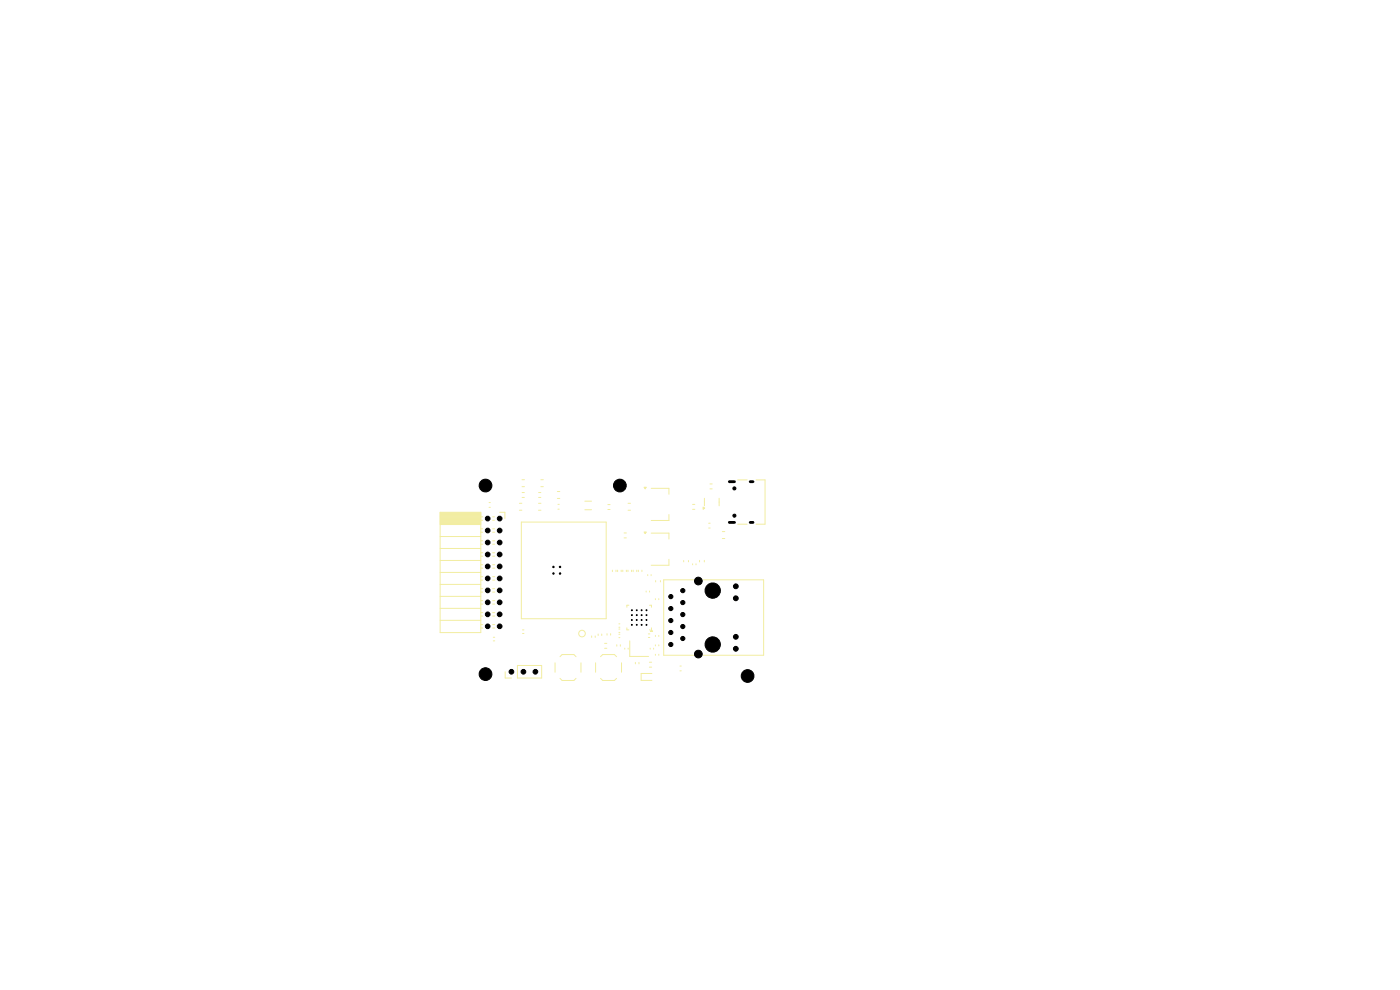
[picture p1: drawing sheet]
<svg xmlns="http://www.w3.org/2000/svg" width="297mm" height="210mm" viewBox="0 0 297 210" stroke-linecap="round" stroke-linejoin="round" font-family="sans-serif">
<g fill="none" stroke="#f2eda1" stroke-width=".21">
<path d="M133 133.2v.4h.4M133.4 128.4h-.4v.4M137.8 128.4h.4v.4M137.8 133.6h.1M138.2 133.2v.2M138.2 133.6l.3 .3h-.5z"/>
<circle cx="123.5" cy="134.4" r=".7"/>
</g>
<path d="M138.2 133.6l.3 .3h-.5z" fill="#f2eda1"/>
<g fill="none" stroke="#f2eda1" stroke-width=".21">
<path d="M110.6 110.8h18v20.5h-18zM114.2 106.8h.6M114.2 108.2h.6M129 107h.4M129 108.1h.4M133.2 106.8h.6M133.2 108.2h.6M136.6 103.4h.5l-.2 .3zM138.2 103.6h3.7v1.3M141.9 109.2v1.2h-3.7M146.9 119.6v.2M147.7 119.6v.2"/>
<path d="M148.4 118.9v.3M149.4 118.9v.3M156.5 101.8h2M156.5 111.2h2M160.4 101.8h1.9v9.4h-1.9M104.6 135.2h.4M104.6 135.9h.4M127.4 139.3l.4-.4h2.5l.5 .4M129.9 120.9v.4M130.7 120.9v.4M131.3 134.5h.2M131.3 135.3h.2"/>
<path d="M135.4 120.9v.4M136.2 120.9v.4M137.1 125.4v.2M137.8 125.4v.2M139 134.8v.2M139 138.8v.2M139.1 123.2v.2M139.8 134.8v.2M139.8 138.8v.2M140.1 123.2v.2M126.3 140.6v2M127.4 143.9l.4 .5h2.5l.5-.5"/>
<path d="M131.8 140.6v2M138.3 142.9h-2.3v1.4h2.3"/>
</g>
<path d="M136.6 103.4h.5l-.2 .3z" fill="#f2eda1"/>
<g fill="none" stroke="#f2eda1" stroke-width=".21">
<path d="M103.7 106.6h.3M103.7 107.6h.3M110.7 101.8h.6M110.7 103.2h.6M145 118.9v.3M146.1 118.9v.3M149.2 107.6l.3 .2-.3 .2zM149.4 105.7v1.6M150.3 111h.4M150.3 112h.4M150.6 102.7h.5M150.6 103.7h.5"/>
<path d="M152.6 105.7v1.6M110.8 133.6h.4M110.8 134.4h.4M130.8 136.8v.3M131.6 136.8v.3M132.1 120.9v.4M132.9 120.9v.4M133.2 120.9v.4M133.6 136v3.3h4M134 120.9v.4"/>
</g>
<path d="M149.2 107.6l.3 .2-.3 .2z" fill="#f2eda1"/>
<g fill="none" stroke="#f2eda1" stroke-width=".21">
<path d="M93.4 108.7h8.6v25.5h-8.6zM93.4 108.8h8.6M93.4 108.9h8.6M93.4 109h8.6M93.4 109.1h8.6M93.4 109.3h8.6M93.4 109.4h8.6M93.4 109.5h8.6M93.4 109.6h9M93.4 109.7h8.6M93.4 109.9h8.6M93.4 110h8.6"/>
<path d="M93.4 110.1h8.6M93.4 110.2h8.6M93.4 110.3h8.6M93.4 110.4h8.6M93.4 110.6h8.6M93.4 110.7h8.6M93.4 110.8h8.6M93.4 110.9h8.6M93.4 111h8.6M93.4 111.2h8.6M93.4 111.3h8.6M93.4 113.8h8.6"/>
<path d="M93.4 116.4h8.6M93.4 118.9h8.6M102 110.4h.4M102 112.2h.4M102 112.9h.4M102 114.7h.4M102 115.4h.4M102 117.3h.4M102 118h.4M102 119.8h.4M104.5 109.6h.4M104.5 110.4h.4"/>
<path d="M104.5 112.2h.5M104.5 112.9h.5M104.5 114.7h.5M104.5 115.4h.5M104.5 117.3h.5M104.5 118h.5M104.5 119.8h.5M106 108.7h1.1v1.3M118.2 104.3h.6M118.2 105.7h.6M124.1 106.3h1.4M124.1 108.1h1.4"/>
<path d="M136.6 112.9h.5l-.2 .3zM138.2 113.1h3.7v1.3M141.9 118.7v1.2h-3.7M153.2 112.8h.6M153.2 114.2h.6M93.4 121.4h8.6M93.4 124h8.6M93.4 126.5h8.6M93.4 129.1h8.6M93.4 131.6h8.6M102 120.5h.4M102 122.3h.4"/>
<path d="M102 123.1h.4M102 124.9h.4M102 125.6h.4M102 127.4h.4M102 128.1h.4M102 130h.4M102 130.7h.4M102 132.5h.4M102 133.2h.4M104.5 120.5h.5M104.5 122.3h.5M104.5 123.1h.5"/>
<path d="M104.5 124.9h.5M104.5 125.6h.5M104.5 127.4h.5M104.5 128.1h.5M104.5 130h.5M104.5 130.7h.5M104.5 132.5h.5M104.5 133.2h.5M131.3 132.3h.2M131.3 133.1h.2M132.5 137.5v.2M133.3 137.5v.2"/>
<path d="M137.9 137.5v.2M138.7 137.5v.2M139 127v.2M139 136.8v.2M139.8 127v.2M139.8 136.8v.2M140.8 123h21.2v16h-21.2zM107.2 142.5v1.3h1.3M109.8 141.2h5.1v2.6h-5.1zM137.8 140.5h.4M137.8 141.5h.4"/>
</g>
<path d="M136.6 112.9h.5l-.2 .3z" fill="#f2eda1"/>
<g fill="none" stroke="#f2eda1" stroke-width=".21">
<path d="M110.2 106.8h.5M110.2 108.2h.5M110.8 104.5h.4M110.8 105.5h.4M114.3 104.5h.4M114.3 105.5h.4M114.7 101.8h.6M114.7 103.2h.6M118.4 107h.2M118.4 108h.2M132.4 113.1h.5M132.4 114.1h.5"/>
<path d="M146.9 107h.5M146.9 108h.5M118.8 139.3l.5-.4h2.4l.5 .4M125.5 134.9v.3M126.3 134.9v.3M126.9 134.5v.3M127.7 134.5v.3M128.3 136.5h.4M128.3 137.5h.4M128.8 134.4v.3M129.5 134.4v.3M131 120.9v.4"/>
<path d="M131.3 133.4h.2M131.3 134.2h.2M131.8 120.9v.4M134.3 120.9v.4M135.1 120.9v.4M137.4 121.9v.2M137.5 134.5h.4M137.5 135.2h.4M138.1 121.9v.2M117.8 140.6v2M118.8 143.9l.5 .5h2.4l.5-.5M123.2 140.6v2"/>
<path d="M134.8 140.5v.3M135.6 140.5v.3M144.2 141.3h.3M144.2 142.3h.3"/>
</g>
<g fill="#000" stroke="#000" stroke-width=".21">
<circle cx="103" cy="103" r="1.35"/>
<circle cx="103.5" cy="117.6" r=".5"/>
<circle cx="103.5" cy="112.5" r=".5"/>
<circle cx="103.5" cy="115.1" r=".5"/>
<circle cx="103.5" cy="110" r=".5"/>
<circle cx="106" cy="117.6" r=".5"/>
<circle cx="106" cy="112.5" r=".5"/>
<circle cx="106" cy="110" r=".5"/>
<circle cx="106" cy="115.1" r=".5"/>
<circle cx="131.5" cy="103" r="1.35"/>
<circle cx="155.8" cy="109.4" r=".33"/>
<circle cx="155.8" cy="103.6" r=".33"/>
<circle cx="103.5" cy="122.7" r=".5"/>
<circle cx="103.5" cy="125.2" r=".5"/>
<circle cx="103.5" cy="120.2" r=".5"/>
<circle cx="103.5" cy="127.8" r=".5"/>
<circle cx="103.5" cy="132.9" r=".5"/>
<circle cx="103.5" cy="130.3" r=".5"/>
<circle cx="106" cy="122.7" r=".5"/>
<circle cx="106" cy="125.2" r=".5"/>
<circle cx="106" cy="120.2" r=".5"/>
<circle cx="106" cy="132.9" r=".5"/>
<circle cx="106" cy="127.8" r=".5"/>
<circle cx="106" cy="130.3" r=".5"/>
<circle cx="117.4" cy="121.7" r=".15"/>
<circle cx="117.4" cy="120.3" r=".15"/>
<circle cx="118.8" cy="121.7" r=".15"/>
<circle cx="118.8" cy="120.3" r=".15"/>
<circle cx="134" cy="132.6" r=".1"/>
<circle cx="134" cy="129.5" r=".1"/>
<circle cx="134" cy="131.5" r=".1"/>
<circle cx="134" cy="130.5" r=".1"/>
<circle cx="135.1" cy="132.6" r=".1"/>
<circle cx="135.1" cy="129.5" r=".1"/>
<circle cx="135.1" cy="131.5" r=".1"/>
<circle cx="135.1" cy="130.5" r=".1"/>
<circle cx="136.1" cy="132.6" r=".1"/>
<circle cx="136.1" cy="129.4" r=".1"/>
<circle cx="136.1" cy="131.5" r=".1"/>
<circle cx="136.1" cy="130.5" r=".1"/>
<circle cx="137.1" cy="132.6" r=".1"/>
<circle cx="137.1" cy="129.4" r=".1"/>
<circle cx="137.2" cy="131.5" r=".1"/>
<circle cx="137.2" cy="130.5" r=".1"/>
<circle cx="142.3" cy="126.6" r=".44"/>
<circle cx="142.3" cy="134.2" r=".44"/>
<circle cx="142.3" cy="131.6" r=".44"/>
<circle cx="142.3" cy="136.7" r=".44"/>
<circle cx="142.3" cy="129.1" r=".44"/>
<circle cx="144.9" cy="125.3" r=".44"/>
<circle cx="144.9" cy="127.8" r=".44"/>
<circle cx="144.9" cy="135.4" r=".44"/>
<circle cx="144.9" cy="132.9" r=".44"/>
<circle cx="144.9" cy="130.4" r=".44"/>
<circle cx="148.1" cy="123.3" r=".81"/>
<circle cx="148.1" cy="138.7" r=".81"/>
<circle cx="151.2" cy="136.7" r="1.62"/>
<circle cx="151.2" cy="125.3" r="1.62"/>
<circle cx="156.1" cy="135.1" r=".51"/>
<circle cx="156.1" cy="137.6" r=".51"/>
<circle cx="156.1" cy="124.4" r=".51"/>
<circle cx="156.1" cy="126.9" r=".51"/>
<circle cx="103" cy="143" r="1.35"/>
<circle cx="108.5" cy="142.5" r=".5"/>
<circle cx="111" cy="142.5" r=".5"/>
<circle cx="113.6" cy="142.5" r=".5"/>
<circle cx="158.6" cy="143.4" r="1.35"/>
</g>
<path d="M154.7 110.8h1.1M154.7 102.2h1.1M159.1 110.8h.6M159.1 102.2h.6" fill="none" stroke="#000" stroke-width=".6"/>
</svg>
